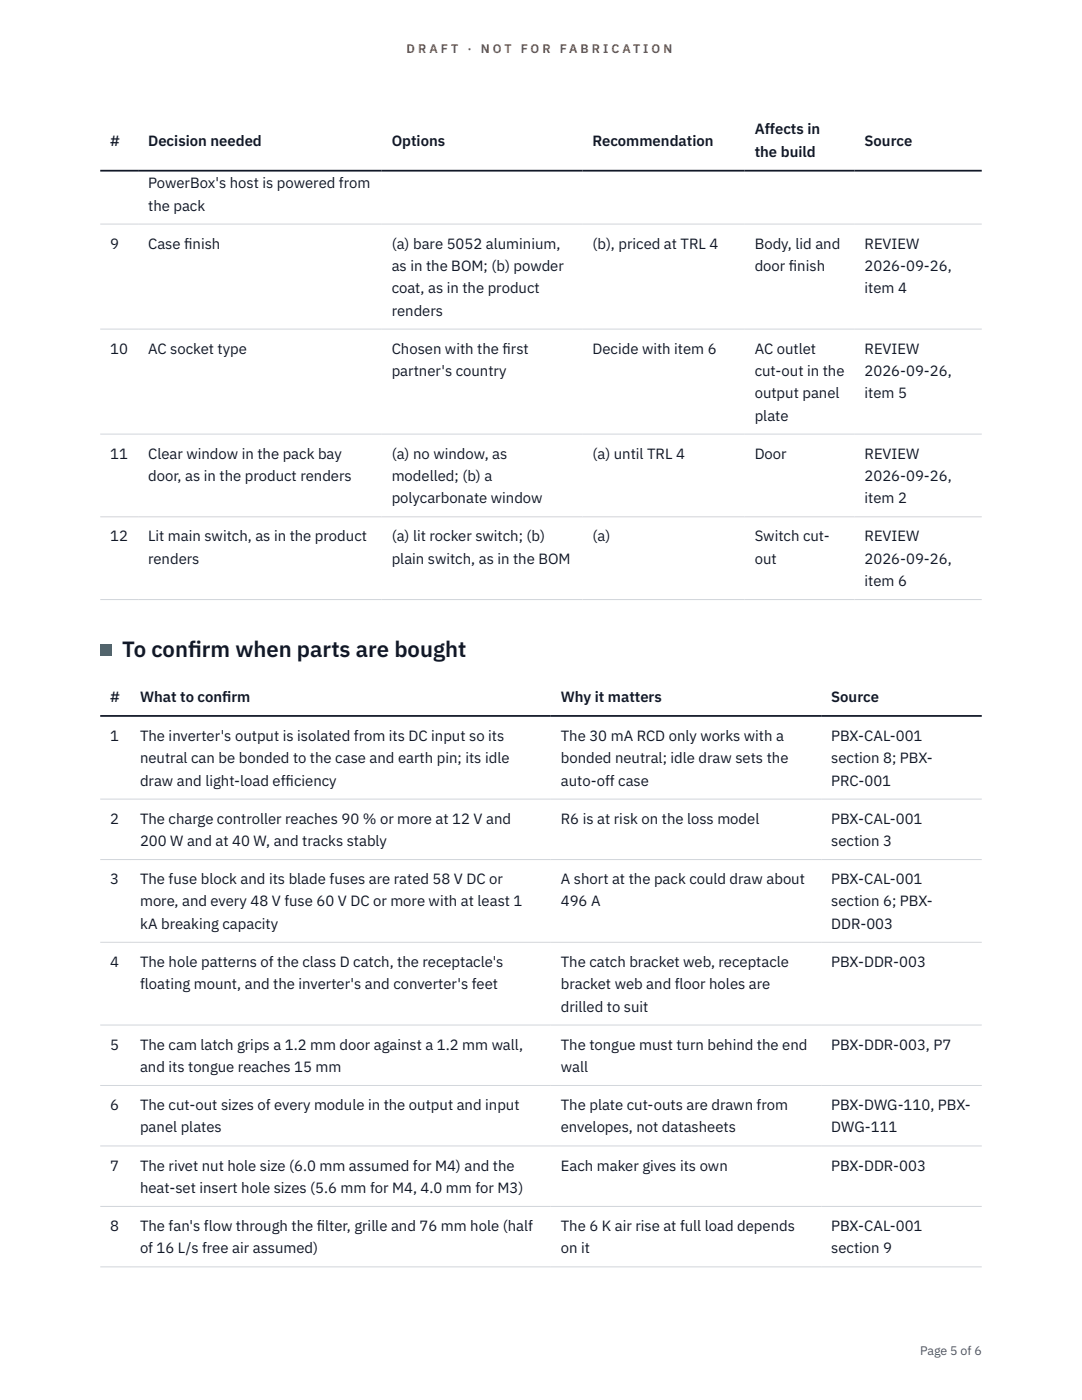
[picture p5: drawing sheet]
<svg xmlns="http://www.w3.org/2000/svg" width="216mm" height="279mm" viewBox="0 0 216 279" stroke-linecap="round" stroke-linejoin="round" font-family="sans-serif">
<defs><g id="words">
<g font-size="4.4" fill="#111827">
<text x="24.4" y="131.2">To conf</text>
<text x="37.5" y="131.2">irm when parts are bought</text>
</g>
<g font-size="3" fill="#111827">
<text x="22" y="29.1">#</text>
<text x="29.6" y="29.1">Decision needed</text>
<text x="78.2" y="29.1">Options</text>
<text x="118.2" y="29.1">Recommendation</text>
<text x="150.6" y="26.8">Affects in</text>
<text x="172.5" y="29.1">Source</text>
<text x="150.6" y="31.3">the build</text>
<text x="29.6" y="37.6">PowerBox's host is powered from</text>
<text x="29.6" y="42">the pack</text>
<text x="22" y="49.6">9</text>
<text x="29.6" y="49.6">Case f</text>
<text x="36.7" y="49.6">inish</text>
<text x="78.2" y="49.6">(a) bare 5052 aluminium,</text>
<text x="118.2" y="49.6">(b), priced at TRL 4</text>
<text x="150.6" y="49.6">Body, lid and</text>
<text x="172.5" y="49.6">REVIEW</text>
<text x="78.2" y="54.1">as in the BOM; (b) powder</text>
<text x="78.2" y="58.5">coat, as in the product</text>
<text x="150.6" y="54.1">door f</text>
<text x="157.4" y="54.1">inish</text>
<text x="172.5" y="54.1">2026-09-26,</text>
<text x="172.5" y="58.5">item 4</text>
<text x="78.2" y="63">renders</text>
<text x="22" y="70.6">10</text>
<text x="29.6" y="70.6">AC socket type</text>
<text x="78.2" y="70.6">Chosen with the f</text>
<text x="100.3" y="70.6">irst</text>
<text x="118.2" y="70.6">Decide with item 6</text>
<text x="150.6" y="70.6">AC outlet</text>
<text x="172.5" y="70.6">REVIEW</text>
<text x="78.2" y="75">partner's country</text>
<text x="150.6" y="75">cut-out in the</text>
<text x="172.5" y="75">2026-09-26,</text>
<text x="150.6" y="79.5">output panel</text>
<text x="150.6" y="83.9">plate</text>
<text x="172.5" y="79.5">item 5</text>
<text x="22" y="91.6">11</text>
<text x="29.6" y="91.6">Clear window in the pack bay</text>
<text x="78.2" y="91.6">(a) no window, as</text>
<text x="118.2" y="91.6">(a) until TRL 4</text>
<text x="150.6" y="91.6">Door</text>
<text x="172.5" y="91.6">REVIEW</text>
<text x="29.6" y="96">door, as in the product renders</text>
<text x="78.2" y="96">modelled; (b) a</text>
<text x="78.2" y="100.4">polycarbonate window</text>
<text x="172.5" y="96">2026-09-26,</text>
<text x="172.5" y="100.4">item 2</text>
<text x="22" y="108.1">12</text>
<text x="29.6" y="108.1">Lit main switch, as in the product</text>
<text x="29.6" y="112.5">renders</text>
<text x="78.2" y="108.1">(a) lit rocker switch; (b)</text>
<text x="78.2" y="112.5">plain switch, as in the BOM</text>
<text x="118.2" y="108.1">(a)</text>
<text x="150.6" y="108.1">Switch cut-</text>
<text x="150.6" y="112.5">out</text>
<text x="172.5" y="108.1">REVIEW</text>
<text x="172.5" y="112.5">2026-09-26,</text>
<text x="172.5" y="117">item 6</text>
<text x="22" y="140.1">#</text>
<text x="27.9" y="140.1">What to conf</text>
<text x="44.3" y="140.1">irm</text>
<text x="111.9" y="140.1">Why it matters</text>
<text x="165.9" y="140.1">Source</text>
<text x="22" y="147.9">1</text>
<text x="27.9" y="147.9">The inverter's output is isolated from its DC input so its</text>
<text x="111.9" y="147.9">The 30 mA RCD only works with a</text>
<text x="165.9" y="147.9">PBX-CAL-001</text>
<text x="27.9" y="152.3">neutral can be bonded to the case and earth pin; its idle</text>
<text x="111.9" y="152.3">bonded neutral; idle draw sets the</text>
<text x="165.9" y="152.3">section 8; PBX-</text>
<text x="27.9" y="156.8">draw and light-load eff</text>
<text x="57" y="156.8">iciency</text>
<text x="111.9" y="156.8">auto-off case</text>
<text x="165.9" y="156.8">PRC-001</text>
<text x="22" y="164.4">2</text>
<text x="27.9" y="164.4">The charge controller reaches 90 % or more at 12 V and</text>
<text x="111.9" y="164.4">R6 is at risk on the loss model</text>
<text x="165.9" y="164.4">PBX-CAL-001</text>
<text x="27.9" y="168.8">200 W and at 40 W, and tracks stably</text>
<text x="165.9" y="168.8">section 3</text>
<text x="22" y="176.5">3</text>
<text x="27.9" y="176.5">The fuse block and its blade fuses are rated 58 V DC or</text>
<text x="111.9" y="176.5">A short at the pack could draw about</text>
<text x="165.9" y="176.5">PBX-CAL-001</text>
<text x="27.9" y="180.9">more, and every 48 V fuse 60 V DC or more with at least 1</text>
<text x="27.9" y="185.4">kA breaking capacity</text>
<text x="111.9" y="180.9">496 A</text>
<text x="165.9" y="180.9">section 6; PBX-</text>
<text x="165.9" y="185.4">DDR-003</text>
<text x="22" y="193">4</text>
<text x="27.9" y="193">The hole patterns of the class D catch, the receptacle's</text>
<text x="27.9" y="197.4">floating mount, and the inverter's and converter's feet</text>
<text x="111.9" y="193">The catch bracket web, receptacle</text>
<text x="111.9" y="197.4">bracket web and floor holes are</text>
<text x="165.9" y="193">PBX-DDR-003</text>
<text x="111.9" y="201.9">drilled to suit</text>
<text x="22" y="209.5">5</text>
<text x="27.9" y="209.5">The cam latch grips a 1.2 mm door against a 1.2 mm wall,</text>
<text x="111.9" y="209.5">The tongue must turn behind the end</text>
<text x="165.9" y="209.5">PBX-DDR-003, P7</text>
<text x="27.9" y="213.9">and its tongue reaches 15 mm</text>
<text x="111.9" y="213.9">wall</text>
<text x="22" y="221.6">6</text>
<text x="27.9" y="221.6">The cut-out sizes of every module in the output and input</text>
<text x="111.9" y="221.6">The plate cut-outs are drawn from</text>
<text x="165.9" y="221.6">PBX-DWG-110, PBX-</text>
<text x="27.9" y="226">panel plates</text>
<text x="111.9" y="226">envelopes, not datasheets</text>
<text x="165.9" y="226">DWG-111</text>
<text x="22" y="233.6">7</text>
<text x="27.9" y="233.6">The rivet nut hole size (6.0 mm assumed for M4) and the</text>
<text x="111.9" y="233.6">Each maker gives its own</text>
<text x="165.9" y="233.6">PBX-DDR-003</text>
<text x="27.9" y="238.1">heat-set insert hole sizes (5.6 mm for M4, 4.0 mm for M3)</text>
<text x="22" y="245.7">8</text>
<text x="27.9" y="245.7">The fan's flow through the f</text>
<text x="63.2" y="245.7">ilter, grille and 76 mm hole (half</text>
<text x="111.9" y="245.7">The 6 K air rise at full load depends</text>
<text x="165.9" y="245.7">PBX-CAL-001</text>
<text x="27.9" y="250.1">of 16 L/s free air assumed)</text>
<text x="111.9" y="250.1">on it</text>
<text x="165.9" y="250.1">section 9</text>
</g>
<g font-size="2.5" fill="#b45309">
<text x="81.1" y="10.5">D R A F T</text>
<text x="93.3" y="10.5">·</text>
<text x="95.9" y="10.5">N O T</text>
<text x="103.9" y="10.5">F O R</text>
<text x="111.7" y="10.5">F A B R I C A T I O N</text>
</g>
<text font-size="2.5" fill="#4b5563" x="183.6" y="270.3">Page 5 of 6</text>
</g></defs>
<g fill="none" stroke="#d1d5db" stroke-width=".2">
<path d="M20 44.7h175.9M20 65.7h175.9M20 86.6h175.9M20 103.1h175.9M20 119.7h175.9M20 159.5h175.9M20 171.5h175.9M20 188.1h175.9M20 204.6h175.9M20 216.6h175.9M20 228.7h175.9M20 240.8h175.9"/>
<path d="M20 252.8h175.9"/>
</g>
<path d="M20 34.1h175.9M20 142.9h175.9" fill="none" stroke="#111827" stroke-width=".35"/>
<path d="M20 128.6h2.2v2.2h-2.2z" fill="#0f766e"/>
<use href="#words"/>
</svg>
